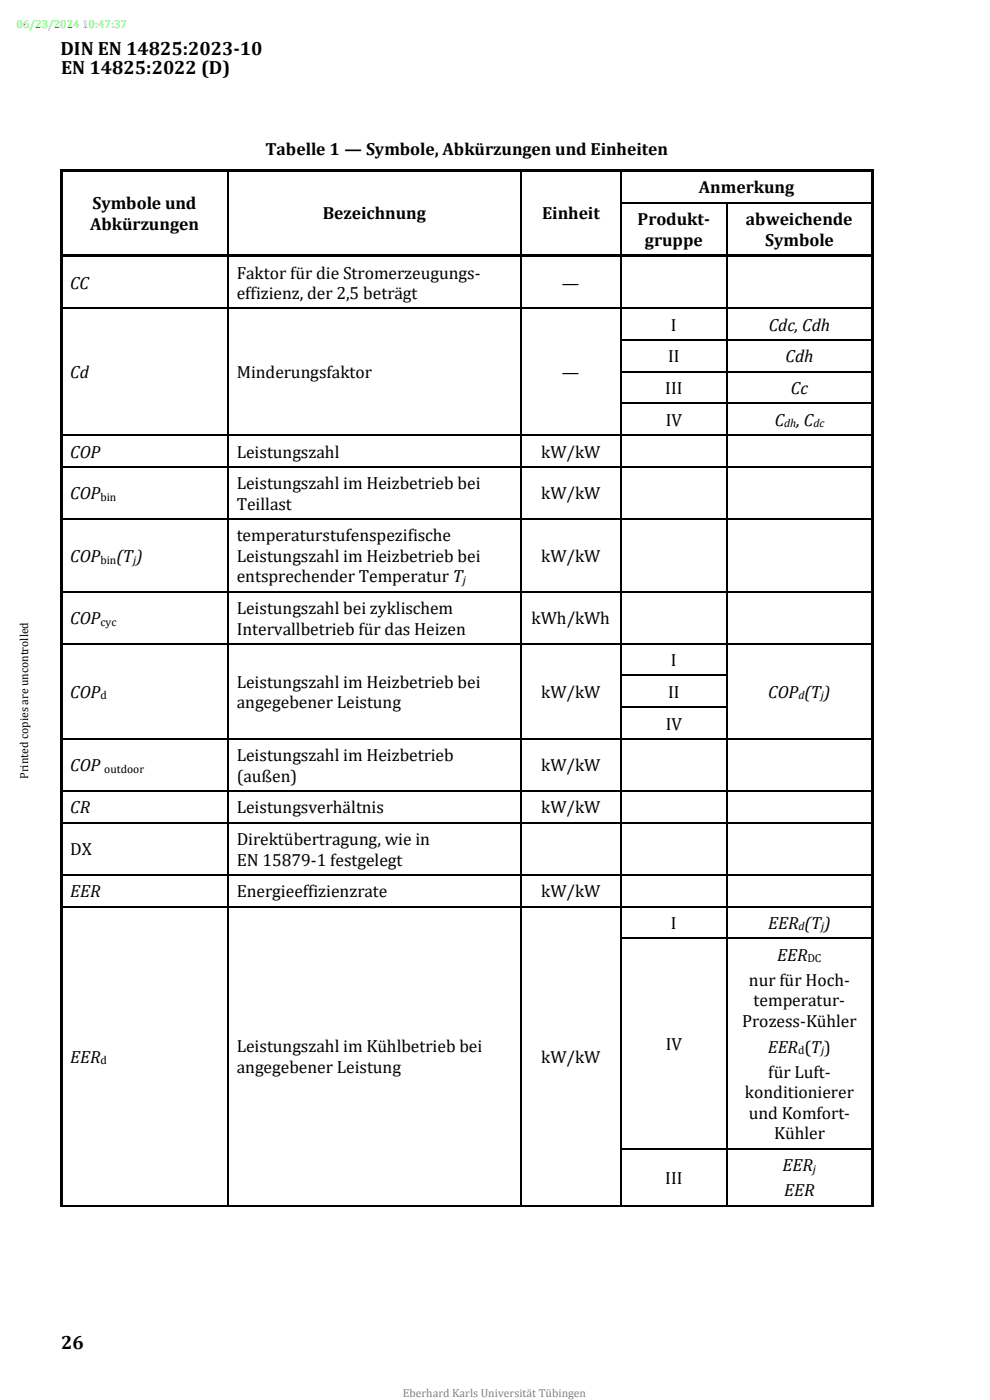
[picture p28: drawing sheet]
<svg xmlns="http://www.w3.org/2000/svg" width="210mm" height="297mm" viewBox="0 0 210 297" stroke-linecap="round" stroke-linejoin="round" font-family="sans-serif">
<defs><g id="words">
<g font-size="4.1">
<text x="12.8" y="11.6">DIN EN 14825:2023-10</text>
<text x="13" y="15.6">EN 14825:2022 (D)</text>
<text x="13" y="286.2">26</text>
</g>
<g font-size="3.7">
<text x="56.3" y="33">Tabelle 1 — Symbole, Abkürzungen und Einheiten</text>
<text x="148.3" y="41">Anmerkung</text>
<text x="19.6" y="44.4">Symbole und</text>
<text x="68.5" y="46.6">Bezeichnung</text>
<text x="115" y="46.6">Einheit</text>
<text x="135.3" y="47.8">Produkt-</text>
<text x="158.2" y="47.8">abweichende</text>
<text x="19.1" y="48.7">Abkürzungen</text>
<text x="136.8" y="52.1">gruppe</text>
<text x="162.3" y="52.1">Symbole</text>
<text x="50.2" y="59.1">Faktor für die Stromerzeugungs-</text>
<text x="14.9" y="61.3">CC</text>
<text x="50.2" y="63.5">effizienz, der 2,5 beträgt</text>
<text x="119.2" y="61.3">—</text>
<text x="142.3" y="70.1">I</text>
<text x="163.1" y="70.1">Cdc, Cdh</text>
<text x="141.7" y="76.9">II</text>
<text x="166.6" y="76.9">Cdh</text>
<text x="14.9" y="80.3">Cd</text>
<text x="50.2" y="80.3">Minderungsfaktor</text>
<text x="119.2" y="80.3">—</text>
<text x="141.1" y="83.6">III</text>
<text x="167.8" y="83.6">Cc</text>
<text x="141.2" y="90.3">IV</text>
<text x="164.3" y="90.3">C , C</text>
<text x="14.9" y="97.1">COP</text>
<text x="50.2" y="97.1">Leistungszahl</text>
<text x="114.8" y="97.1">kW/kW</text>
<text x="14.9" y="106">COP</text>
<text x="50.2" y="103.8">Leistungszahl im Heizbetrieb bei</text>
<text x="114.8" y="106">kW/kW</text>
<text x="50.2" y="108.1">Teillast</text>
<text x="14.9" y="119.2">COP</text>
<text x="24.7" y="119.2">(T)</text>
<text x="50.2" y="114.9">temperaturstufenspezifische</text>
<text x="50.2" y="119.2">Leistungszahl im Heizbetrieb bei</text>
<text x="114.8" y="119.2">kW/kW</text>
<text x="50.2" y="123.5">entsprechender Temperatur T</text>
<text x="50.2" y="130.3">Leistungszahl bei zyklischem</text>
<text x="14.9" y="132.4">COP</text>
<text x="50.2" y="134.6">Intervallbetrieb für das Heizen</text>
<text x="112.8" y="132.4">kWh/kWh</text>
<text x="142.3" y="141.3">I</text>
<text x="14.9" y="148">COP</text>
<text x="50.2" y="145.9">Leistungszahl im Heizbetrieb bei</text>
<text x="114.8" y="148">kW/kW</text>
<text x="141.7" y="148">II</text>
<text x="163" y="148">COP (T)</text>
<text x="50.2" y="150.2">angegebener Leistung</text>
<text x="141.2" y="154.8">IV</text>
<text x="50.2" y="161.5">Leistungszahl im Heizbetrieb</text>
<text x="14.9" y="163.7">COP</text>
<text x="50.2" y="165.8">(außen)</text>
<text x="114.8" y="163.7">kW/kW</text>
<text x="14.9" y="172.6">CR</text>
<text x="50.2" y="172.6">Leistungsverhältnis</text>
<text x="114.8" y="172.6">kW/kW</text>
<text x="50.2" y="179.3">Direktübertragung, wie in</text>
<text x="14.9" y="181.4">DX</text>
<text x="50.2" y="183.6">EN 15879-1 festgelegt</text>
<text x="14.9" y="190.4">EER</text>
<text x="50.2" y="190.4">Energieeffizienzrate</text>
<text x="114.8" y="190.4">kW/kW</text>
<text x="142.3" y="197.1">I</text>
<text x="163" y="197.1">EER (T)</text>
<text x="164.8" y="203.8">EER</text>
<text x="158.9" y="209.2">nur für Hoch-</text>
<text x="159.9" y="213.5">temperatur-</text>
<text x="157.4" y="217.9">Prozess-Kühler</text>
<text x="14.9" y="225.5">EER</text>
<text x="50.2" y="223.3">Leistungszahl im Kühlbetrieb bei</text>
<text x="50.2" y="227.6">angegebener Leistung</text>
<text x="114.8" y="225.5">kW/kW</text>
<text x="141.2" y="222.8">IV</text>
<text x="162.9" y="223.3">EER (T)</text>
<text x="158" y="233">konditionierer</text>
<text x="163" y="228.7">für Luft-</text>
<text x="158.8" y="237.4">und Komfort-</text>
<text x="164.2" y="241.7">Kühler</text>
<text x="141.1" y="251.1">III</text>
<text x="166" y="248.5">EER</text>
<text x="166.4" y="253.8">EER</text>
</g>
<text font-size="2.5" fill="#0f0" x="3.5" y="6">06/23/2024 10:47:37</text>
<g font-size="2.5">
<text x="166.4" y="90.7">dh</text>
<text x="172.6" y="90.7">dc</text>
<text x="21.3" y="106.3">bin</text>
<text x="21.3" y="119.5">bin</text>
<text x="28.2" y="119.5">j</text>
<text x="98.2" y="123.9">j</text>
<text x="21.3" y="132.8">cyc</text>
<text x="21.3" y="148.4">d</text>
<text x="169.4" y="148.4">d</text>
<text x="174.2" y="148.4">j</text>
<text x="6" y="165.3" transform="rotate(-90 6 165.3)">Printed copies are uncontrolled</text>
<text x="22.1" y="164">outdoor</text>
<text x="169.4" y="197.4">d</text>
<text x="174.2" y="197.4">j</text>
<text x="171.3" y="204.1">DC</text>
<text x="21.3" y="225.8">d</text>
<text x="169.3" y="223.6">d</text>
<text x="174.2" y="223.6">j</text>
<text x="172.5" y="248.8">j</text>
</g>
<text font-size="2.5" fill="#808080" x="85.4" y="296.3">Eberhard Karls Universität Tübingen</text>
</g></defs>
<g fill="#000">
<path d="M12.7 35.9h.6v.5h-.6z" fill-rule="evenodd"/>
<path d="M12.7 35.9h.6v.5h-.6z" fill-rule="evenodd"/>
<path d="M13.3 35.9h34.9v.5h-34.9z" fill-rule="evenodd"/>
<path d="M48.2 35.9h.5v.5h-.5z" fill-rule="evenodd"/>
<path d="M48.7 35.9h61.7v.5h-61.7z" fill-rule="evenodd"/>
<path d="M110.4 35.9h.5v.5h-.5z" fill-rule="evenodd"/>
<path d="M110.9 35.9h20.7v.5h-20.7z" fill-rule="evenodd"/>
<path d="M131.6 35.9h.5v.5h-.5z" fill-rule="evenodd"/>
<path d="M132.1 35.9h52.7v.5h-52.7z" fill-rule="evenodd"/>
<path d="M184.8 35.9h.5v.5h-.5z" fill-rule="evenodd"/>
<path d="M184.8 35.9h.5v.5h-.5z" fill-rule="evenodd"/>
<path d="M12.7 36.4h.6v6.5h-.6z" fill-rule="evenodd"/>
<path d="M12.7 43.1h.6v10.8h-.6z" fill-rule="evenodd"/>
<path d="M12.7 53.9h.6v.6h-.6z" fill-rule="evenodd"/>
<path d="M13.3 53.9h34.9v.5h-34.9z" fill-rule="evenodd"/>
<path d="M48.2 53.9h.5v.5h-.5z" fill-rule="evenodd"/>
<path d="M48.7 53.9h61.7v.5h-61.7z" fill-rule="evenodd"/>
<path d="M110.4 53.9h.5v.5h-.5z" fill-rule="evenodd"/>
<path d="M110.9 53.9h20.7v.5h-20.7z" fill-rule="evenodd"/>
<path d="M131.6 53.9h.5v.5h-.5z" fill-rule="evenodd"/>
<path d="M132.1 53.9h22v.5h-22z" fill-rule="evenodd"/>
<path d="M154.1 53.9h.5v.5h-.5z" fill-rule="evenodd"/>
<path d="M154.6 53.9h30.2v.5h-30.2z" fill-rule="evenodd"/>
<path d="M184.8 36.4h.5v6.5h-.5z" fill-rule="evenodd"/>
<path d="M184.8 43.1h.5v10.8h-.5z" fill-rule="evenodd"/>
<path d="M184.8 53.9h.5v.6h-.5z" fill-rule="evenodd"/>
<path d="M12.7 54.5h.6v10.8h-.6z" fill-rule="evenodd"/>
<path d="M12.7 65.5h.6v6.5h-.6z" fill-rule="evenodd"/>
<path d="M12.7 72.3h.6v6.4h-.6z" fill-rule="evenodd"/>
<path d="M184.8 54.5h.5v10.8h-.5z" fill-rule="evenodd"/>
<path d="M184.8 65.5h.5v6.5h-.5z" fill-rule="evenodd"/>
<path d="M184.8 72.3h.5v6.4h-.5z" fill-rule="evenodd"/>
<path d="M12.7 79h.6v6.5h-.6z" fill-rule="evenodd"/>
<path d="M12.7 85.7h.6v6.5h-.6z" fill-rule="evenodd"/>
<path d="M12.7 92.4h.6v6.5h-.6z" fill-rule="evenodd"/>
<path d="M184.8 79h.5v6.5h-.5z" fill-rule="evenodd"/>
<path d="M184.8 85.7h.5v6.5h-.5z" fill-rule="evenodd"/>
<path d="M184.8 92.4h.5v6.5h-.5z" fill-rule="evenodd"/>
<path d="M12.7 99.1h.6v10.9h-.6z" fill-rule="evenodd"/>
<path d="M184.8 99.1h.5v10.9h-.5z" fill-rule="evenodd"/>
<path d="M12.7 110.2h.6v15.2h-.6z" fill-rule="evenodd"/>
<path d="M12.7 125.6h.6v10.8h-.6z" fill-rule="evenodd"/>
<path d="M184.8 110.2h.5v15.2h-.5z" fill-rule="evenodd"/>
<path d="M184.8 125.6h.5v10.8h-.5z" fill-rule="evenodd"/>
<path d="M12.7 136.7h.6v6.5h-.6z" fill-rule="evenodd"/>
<path d="M12.7 143.4h.6v6.5h-.6z" fill-rule="evenodd"/>
<path d="M12.7 150.2h.6v6.4h-.6z" fill-rule="evenodd"/>
<path d="M184.8 136.7h.5v6.5h-.5z" fill-rule="evenodd"/>
<path d="M184.8 143.4h.5v6.5h-.5z" fill-rule="evenodd"/>
<path d="M184.8 150.2h.5v6.4h-.5z" fill-rule="evenodd"/>
<path d="M12.7 156.9h.6v10.8h-.6z" fill-rule="evenodd"/>
<path d="M12.7 167.9h.6v6.5h-.6z" fill-rule="evenodd"/>
<path d="M184.8 156.9h.5v10.8h-.5z" fill-rule="evenodd"/>
<path d="M184.8 167.9h.5v6.5h-.5z" fill-rule="evenodd"/>
<path d="M12.7 174.7h.6v10.8h-.6z" fill-rule="evenodd"/>
<path d="M12.7 185.7h.6v6.5h-.6z" fill-rule="evenodd"/>
<path d="M12.7 192.4h.6v6.5h-.6z" fill-rule="evenodd"/>
<path d="M184.8 174.7h.5v10.8h-.5z" fill-rule="evenodd"/>
<path d="M184.8 185.7h.5v6.5h-.5z" fill-rule="evenodd"/>
<path d="M184.8 192.4h.5v6.5h-.5z" fill-rule="evenodd"/>
<path d="M12.7 199.2h.6v44.3h-.6z" fill-rule="evenodd"/>
<path d="M12.7 243.8h.6v11.9h-.6z" fill-rule="evenodd"/>
<path d="M184.8 199.2h.5v44.3h-.5z" fill-rule="evenodd"/>
<path d="M184.8 243.8h.5v11.9h-.5z" fill-rule="evenodd"/>
</g>
<g fill="#000">
<path d="M48.2 36.4h.2zM110.4 36.4h.3zM131.6 36.4h.3zM12.7 42.9h.6v.2h-.6zM48.2 42.9h.2v.2h-.2zM48.2 54.4l.2 .1zM110.4 42.9h.3v.2h-.3zM110.4 54.4l.3 .1zM131.6 42.9h.3v.2h-.3zM131.6 54.4l.3 .1zM154.1 42.9h.2v.2h-.2zM154.1 54.4l.2 .1z"/>
<path d="M184.8 42.9h.5v.2h-.5zM12.7 65.3h.6v.2h-.6zM12.7 72h.6v.3h-.6zM12.7 78.7h.6v.3h-.6zM48.2 65.3h.2v.2h-.2zM48.2 72h.2v.3h-.2zM48.2 78.7h.2v.3h-.2zM110.4 65.3h.3v.2h-.3zM110.4 72h.3v.3h-.3zM110.4 78.7h.3v.3h-.3zM131.6 65.3h.3v.2h-.3zM131.6 72h.3v.3h-.3z"/>
<path d="M131.6 78.7h.3v.3h-.3zM154.1 65.3h.2v.2h-.2zM154.1 72h.2v.3h-.2zM154.1 78.7h.2v.3h-.2zM184.8 65.3h.5v.2h-.5zM184.8 72h.5v.3h-.5zM184.8 78.7h.5v.3h-.5zM12.7 85.5h.6v.2h-.6zM12.7 92.2h.6v.2h-.6zM12.7 98.9h.6v.2h-.6zM48.2 85.5h.2v.2h-.2zM48.2 92.2h.2v.2h-.2z"/>
<path d="M48.2 98.9h.2v.2h-.2zM110.4 85.5h.3v.2h-.3zM110.4 92.2h.3v.2h-.3zM110.4 98.9h.3v.2h-.3zM131.6 85.5h.3v.2h-.3zM131.6 92.2h.3v.2h-.3zM131.6 98.9h.3v.2h-.3zM154.1 85.5h.2v.2h-.2zM154.1 92.2h.2v.2h-.2zM154.1 98.9h.2v.2h-.2zM184.8 85.5h.5v.2h-.5zM184.8 92.2h.5v.2h-.5z"/>
<path d="M184.8 98.9h.5v.2h-.5zM12.7 110h.6v.2h-.6zM48.2 110h.2v.2h-.2zM110.4 110h.3v.2h-.3zM131.6 110h.3v.2h-.3zM154.1 110h.2v.2h-.2zM184.8 110h.5v.2h-.5zM12.7 125.4h.6v.2h-.6zM12.7 136.4h.6v.3h-.6zM48.2 125.4h.2v.2h-.2zM48.2 136.4h.2v.3h-.2zM110.4 125.4h.3v.2h-.3z"/>
<path d="M110.4 136.4h.3v.3h-.3zM131.6 125.4h.3v.2h-.3zM131.6 136.4h.3v.3h-.3zM154.1 125.4h.2v.2h-.2zM154.1 136.4h.2v.3h-.2zM184.8 125.4h.5v.2h-.5zM184.8 136.4h.5v.3h-.5zM12.7 143.2h.6v.2h-.6zM12.7 149.9h.6v.3h-.6zM12.7 156.6h.6v.3h-.6zM48.2 143.2h.2v.2h-.2zM48.2 149.9h.2v.3h-.2z"/>
<path d="M48.2 156.6h.2v.3h-.2zM110.4 143.2h.3v.2h-.3zM110.4 149.9h.3v.3h-.3zM110.4 156.6h.3v.3h-.3zM131.6 143.2h.3v.2h-.3zM131.6 149.9h.3v.3h-.3zM131.6 156.6h.3v.3h-.3zM154.1 143.2h.2v.2h-.2zM154.1 149.9h.2v.3h-.2zM154.1 156.6h.2v.3h-.2zM184.8 143.2h.5v.2h-.5zM184.8 149.9h.5v.3h-.5z"/>
<path d="M184.8 156.6h.5v.3h-.5zM12.7 167.7h.6v.2h-.6zM12.7 174.4h.6v.3h-.6zM48.2 167.7h.2v.2h-.2zM48.2 174.4h.2v.3h-.2zM110.4 167.7h.3v.2h-.3zM110.4 174.4h.3v.3h-.3zM131.6 167.7h.3v.2h-.3zM131.6 174.4h.3v.3h-.3zM154.1 167.7h.2v.2h-.2zM154.1 174.4h.2v.3h-.2zM184.8 167.7h.5v.2h-.5z"/>
<path d="M184.8 174.4h.5v.3h-.5zM12.7 185.5h.6v.2h-.6zM12.7 192.2h.6v.2h-.6zM12.7 198.9h.6v.3h-.6zM48.2 185.5h.2v.2h-.2zM48.2 192.2h.2v.2h-.2zM48.2 198.9h.2v.3h-.2zM110.4 185.5h.3v.2h-.3zM110.4 192.2h.3v.2h-.3zM110.4 198.9h.3v.3h-.3zM131.6 185.5h.3v.2h-.3zM131.6 192.2h.3v.2h-.3z"/>
<path d="M131.6 198.9h.3v.3h-.3zM154.1 185.5h.2v.2h-.2zM154.1 192.2h.2v.2h-.2zM154.1 198.9h.2v.3h-.2zM184.8 185.5h.5v.2h-.5zM184.8 192.2h.5v.2h-.5zM184.8 198.9h.5v.3h-.5zM12.7 243.5h.6v.3h-.6zM48.2 243.5h.2v.3h-.2zM48.2 255.7h.2v.2h-.2zM110.4 243.5h.3v.3h-.3zM110.4 255.7h.3v.2h-.3z"/>
<path d="M131.6 243.5h.3v.3h-.3zM131.6 255.7h.3v.2h-.3zM154.1 243.5h.2v.3h-.2zM154.1 255.7h.2v.2h-.2zM184.8 243.5h.5v.3h-.5zM184.8 255.7h.5v.2h-.5z"/>
</g>
<g fill="none" stroke="#000" stroke-width=".25">
<path d="M48.3 36.4v6.5M110.5 36.4v6.5M131.7 36.4v6.5M48.3 43.1v10.8M48.3 54.5v10.8M110.5 43.1v10.8M110.5 54.5v10.8M131.7 43.1v10.8M131.7 54.5v10.8M131.9 43h22.2M154.2 43.1v10.8M154.2 54.5v10.8"/>
<path d="M154.3 43h30.5M13.3 65.4h34.9M48.3 65.5v6.5M48.3 72.3v6.4M48.3 79v6.5M48.4 65.4h62M110.5 65.5v6.5M110.5 72.3v6.4M110.5 79v6.5M110.7 65.4h20.9M131.7 65.5v6.5M131.7 72.3v6.4"/>
<path d="M131.7 79v6.5M131.9 65.4h22.2M131.9 72.1h22.2M131.9 78.9h22.2M154.2 65.5v6.5M154.2 72.3v6.4M154.2 79v6.5M154.3 65.4h30.5M154.3 72.1h30.5M154.3 78.9h30.5M13.3 92.3h34.9M13.3 99h34.9"/>
<path d="M48.3 85.7v6.5M48.3 92.4v6.5M48.3 99.1v10.9M48.4 92.3h62M48.4 99h62M110.5 85.7v6.5M110.5 92.4v6.5M110.5 99.1v10.9M110.7 92.3h20.9M110.7 99h20.9M131.7 85.7v6.5M131.7 92.4v6.5"/>
<path d="M131.7 99.1v10.9M131.9 85.6h22.2M131.9 92.3h22.2M131.9 99h22.2M154.2 85.7v6.5M154.2 92.4v6.5M154.2 99.1v10.9M154.3 85.6h30.5M154.3 92.3h30.5M154.3 99h30.5M13.3 110.1h34.9M48.3 110.2v15.2"/>
<path d="M48.4 110.1h62M110.5 110.2v15.2M110.7 110.1h20.9M131.7 110.2v15.2M131.9 110.1h22.2M154.2 110.2v15.2M154.3 110.1h30.5M13.3 125.5h34.9M13.3 136.6h34.9M48.3 125.6v10.8M48.3 136.7v6.5M48.4 125.5h62"/>
<path d="M48.4 136.6h62M110.5 125.6v10.8M110.5 136.7v6.5M110.7 125.5h20.9M110.7 136.6h20.9M131.7 125.6v10.8M131.7 136.7v6.5M131.9 125.5h22.2M131.9 136.6h22.2M154.2 125.6v10.8M154.2 136.7v6.5M154.3 125.5h30.5"/>
<path d="M154.3 136.6h30.5M13.3 156.8h34.9M48.3 143.4v6.5M48.3 150.2v6.4M48.3 156.9v10.8M48.4 156.8h62M110.5 143.4v6.5M110.5 150.2v6.4M110.5 156.9v10.8M110.7 156.8h20.9M131.7 143.4v6.5M131.7 150.2v6.4"/>
<path d="M131.7 156.9v10.8M131.9 143.3h22.2M131.9 150h22.2M131.9 156.8h22.2M154.2 143.4v6.5M154.2 150.2v6.4M154.2 156.9v10.8M154.3 156.8h30.5M13.3 167.8h34.9M13.3 174.5h34.9M48.3 167.9v6.5M48.3 174.7v10.8"/>
<path d="M48.4 167.8h62M48.4 174.5h62M110.5 167.9v6.5M110.5 174.7v10.8M110.7 167.8h20.9M110.7 174.5h20.9M131.7 167.9v6.5M131.7 174.7v10.8M131.9 167.8h22.2M131.9 174.5h22.2M154.2 167.9v6.5M154.2 174.7v10.8"/>
<path d="M154.3 167.8h30.5M154.3 174.5h30.5M13.3 185.6h34.9M13.3 192.3h34.9M48.3 185.7v6.5M48.3 192.4v6.5M48.3 199.2v44.3M48.4 185.6h62M48.4 192.3h62M110.5 185.7v6.5M110.5 192.4v6.5M110.5 199.2v44.3"/>
<path d="M110.7 185.6h20.9M110.7 192.3h20.9M131.7 185.7v6.5M131.7 192.4v6.5M131.7 199.2v44.3M131.9 185.6h22.2M131.9 192.3h22.2M131.9 199.1h22.2M154.2 185.7v6.5M154.2 192.4v6.5M154.2 199.2v44.3M154.3 185.6h30.5"/>
<path d="M154.3 192.3h30.5M154.3 199.1h30.5M12.7 255.8h35.5M48.3 243.8v11.9M48.4 255.8h62M110.5 243.8v11.9M110.7 255.8h20.9M131.7 243.8v11.9M131.9 243.7h22.2M131.9 255.8h22.2M154.2 243.8v11.9M154.3 243.7h30.5"/>
<path d="M154.3 255.8h30.5"/>
</g>
<use href="#words"/>
</svg>
